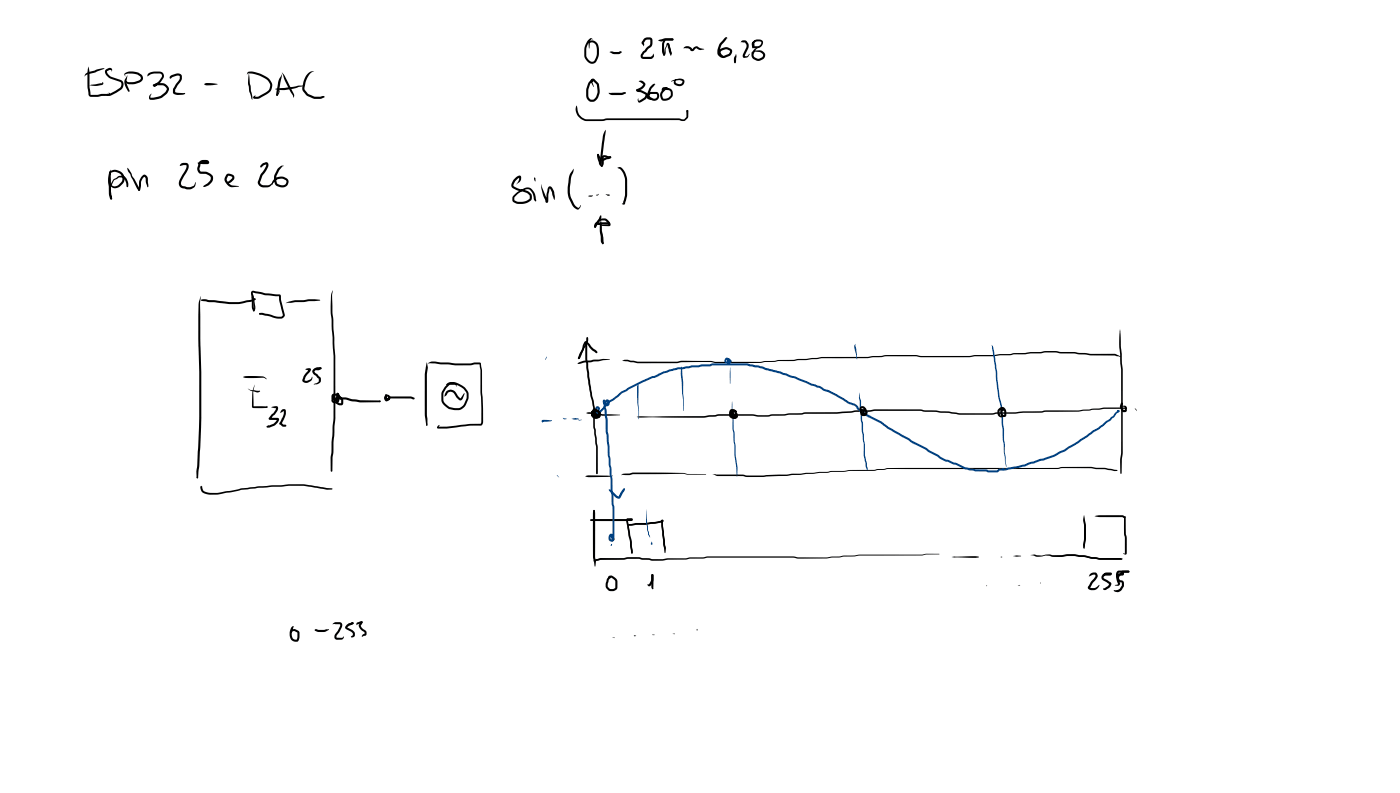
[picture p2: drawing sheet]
<svg xmlns="http://www.w3.org/2000/svg" width="337mm" height="190mm" viewBox="0 0 337 190" stroke-linecap="round" stroke-linejoin="round" font-family="sans-serif">
<g fill="#000">
<path d="M20.6 17.7l2.9-1.1 1.1-.2 .5 .1-3.2 1.1a1.96 1.96 0 0 0-1.6 .8zM21.2 16l.3 1.2v3.7l.3 1.8 4.4-.1-.1-.2a.29 .29 0 0 1 .4 .2 .29 .29 0 0 1-.2 .3l-2.9 .4h-1.6l-.3-.2-.2-.4a20.5 20.5 0 0 1-.2-5.8zM25.4 16.7l.6-.3a.56 .56 0 0 1 .7-.1 .56 .56 0 0 1 .2 .7v.2l-.1-.3-.4-.1-.6 .3 .2 .7 .7 .6 2.3 .8a1.38 1.38 0 0 1 .1 2.4l-2.5 1.4h-.8l-.2-.2 2.1-1 1.1-.7 .3-.4a.72 .72 0 0 0-.2-1l-1.9-.7a2.09 2.09 0 0 1-1.8-2zM30 17.6a3.5 3.5 0 0 1 3.7 .1 1.12 1.12 0 0 1 .7 1.2 1.12 1.12 0 0 1-.9 1l-1.3 .3h-1.2a.58 .58 0 0 1-.6-.2 .58 .58 0 0 1 0-.6l.6 .3h1.3l1-.3 .6-.5-.3-.6a3.1 3.1 0 0 0-2.6-.6l-.9 .2v.5l-.2-.5zM30.6 18.1a3.4 3.4 0 0 0 .2 2.9l.3 1h-.3l-.5-.8a2.33 2.33 0 0 1 .3-3.1zM35.6 17.7a4.2 4.2 0 0 1 3.1-.4 1.04 1.04 0 0 1 .6 1.5l-.7 1-1 .8a.39 .39 0 0 1-.6 .2 .39 .39 0 0 1 0-.6 2.77 2.77 0 0 1 3.4 .6l.2 .7-.3 .8-1.3 1.1-.9 .4-1.9 .2a.78 .78 0 0 1-.4-.8 .78 .78 0 0 1 .6-.6l-.2 .5v.4l2.3-.4 1.2-.9 .4-.8-.4-.6-.5-.3h-1.4l-.7 .2 .1-.2-.1-.1 1-.8 .8-1.1v-.4l-.2-.3-1.9-.1-.7 .2-.6 .5-.1-.3zM40.9 18.3l1.2-.5a1.11 1.11 0 0 1 1.5 .2 1.11 1.11 0 0 1-.1 1.5l-1.4 2v.6l.7 .2h1.6l.1 .1-.3 .3-1.7 .1-.9-.4 .1-1.1 1-1.6a1.41 1.41 0 0 0 .5-1.4l-.7-.1-1.5 .5 .2 .1-.2 .1-.2-.2zM59.5 17.4l.1-.1a6.3 6.3 0 0 1 5.6 2.4 2.26 2.26 0 0 1-1.2 3l-1.8 1h-1l-.3-.2v-.3l.4-.3 .1 .2-.3 .3 .1-.1 .9-.1 1.6-.9a1.85 1.85 0 0 0 1.3-1.8 1.85 1.85 0 0 0-1.4-1.7 8 8 0 0 0-3.8-1.2l-.5 .3zM59.8 17.7l.8 6.2-.7-1.8-.1-.9a6.7 6.7 0 0 1 0-3.5zM67.8 17.4l.7 .9 2.2 4.3-.1 .9-.2-.6a25.1 25.1 0 0 1-2.6-5.5zM67.8 17.9l-1 4.9-.2 .2-.2-.2 .5-3.1zM74 17.7l.7-.5h.8a3.1 3.1 0 0 0-2.1 2.8l-.2 1.4 .8 1.1 1.7 .7 1.7-.1a.36 .36 0 0 1 .4-.1 .36 .36 0 0 1 .2 .4l-.9 .3h-1.7l-1.6-.7-.9-1.1-.2-.7 .3-1.6 .4-1.2z"/>
<path d="M21.5 20.4l3.1-.4v-.2a.39 .39 0 0 1 .2 .5 .39 .39 0 0 1-.6 .2l-1.3 .2zM25.7 22.7l.3-.2-.2 .4zM25.6 22.8l.2-.2 .2 .2-.2 .2zM43.4 39.4a1.45 1.45 0 0 1 1.8 0 2.02 2.02 0 0 1-.5 2.2l-1.1 1.9-.1 .6 .2 .5 1.3 .4h.7l.9-.4 .4-.8v.3l-.2 .8-.7 .5-1.1 .1-.6-.2a1.34 1.34 0 0 1-1.3-.6 1.34 1.34 0 0 1 .1-1.5l.9-1.6a1.98 1.98 0 0 0 .7-1.9l-1.6 .2zM47.4 39.1l2.4-.2-.1 .1-1.2 .1-.4 .9a.91 .91 0 0 0 .2 1.2h.2a2.73 2.73 0 0 1 2.1 .6l.4 .3a1.48 1.48 0 0 1-.3 1.9l-.6 .6-.8 .3-.5-.1 1.5-1.2 .3-.4 .1-.5-.3-.5-.8-.4h-1.1a1.2 1.2 0 0 1-.9-1.9v-.4a1.16 1.16 0 0 1 1.2-1.1h.6a.55 .55 0 0 1 .8 .3 .55 .55 0 0 1-.4 .7h-1.6zM49 20.2h.1a1.56 1.56 0 0 1 1.5-.2l1.7 .2-1.2 .3a2.32 2.32 0 0 1-2-.2zM66.1 21.4l5.7-.8h1.2l-1.3 .3a11.8 11.8 0 0 1-5.3 .6zM67.1 21.7l.1 .4-.4 .9h-.4v-.4l.4-.2zM66.9 40.4l.8-.6 .6 .1-.5 .1-.7 1-.6 1.3-.1 .9a1.2 1.2 0 0 0 1.6 1.3l.7-.3 .2-.6-.2-.3-.8-.4-1.3 .2-.8 .7-.3 .6-.2-.3a1.95 1.95 0 0 1 1.6-1.6 2.22 2.22 0 0 1 2 .3l.1 .1a1.37 1.37 0 0 1 0 1.8 1.37 1.37 0 0 1-1.8 .2 1.69 1.69 0 0 1-1.3-2.2l.1-.8zM26.6 40.8l.1 5.7 .2 1.1-.2 .1-.7-3.9 .1-1.8a1.62 1.62 0 0 1 2.7-.9 1.97 1.97 0 0 1 .5 3.3l-.3 .3a1.4 1.4 0 0 1-2.4-.2l.6-1.4 1.2-.7 1-.2 .5 .2a2.53 2.53 0 0 1 .9 2.5h-.3l-.5-1.7-.6-.5-.8-.1-1.1 .7-.6 1.2a1.27 1.27 0 0 0 1.7-.2l.3-.3a1.68 1.68 0 0 0 0-2.2 1.68 1.68 0 0 0-2.2-.3l-.3 .9-.1 1.5 .7 3.9-.3 .2-.3-.3a18.5 18.5 0 0 1-.1-6.2zM30.6 40.3l.9 1.2 .3 .8 1.8 3.1v.4l-.4-.1-.3-.5-1.6-3.4-.5-.7zM34.2 42.2a.79 .79 0 0 1 1-.1 .79 .79 0 0 1 .4 .8l.1 1.7-.2 .4-.4-1.2-.1-1-.3-.4a2.69 2.69 0 0 0-.9 2.6l-.2 .7-.2 .2-.2-.3 .2-.7a3.2 3.2 0 0 1 .8-2.7z"/>
<path d="M54.5 41.9a1.15 1.15 0 0 1 1.2-.1 1.15 1.15 0 0 1 .6 1.2 1.51 1.51 0 0 1-1.9 .8l1.4-1v-.3l-.4-.2-.5-.1-.4 .8 .1 .4 .4 .6 .8 .5 1.6 .3-2 .1-.6-.3-.6-.8a1.46 1.46 0 0 1 .3-1.9zM62.9 39.4l.7-.3a.68 .68 0 0 1 .9 .1 .68 .68 0 0 1-.1 1l-.3 .6a6.4 6.4 0 0 0-1.6 3l.2 .4 .3 .2 1.2 .1 .6-.1 1-.6-1 1.1-1.5 .1a1.22 1.22 0 0 1-1.1-1.8l.4-1.2 .5-.6a2.23 2.23 0 0 0 .9-1.9l-1.2 .6 .1 .3-.4-.4zM48.1 71.2l.1 10.2a270.9 270.9 0 0 1-.3 30.9l-.3 2.4-.2 .2-.1-.2-.1-1.4 .2-1.7a360.1 360.1 0 0 0 .3-32.1v-2.9a12.8 12.8 0 0 1 .3-4.7zM48.5 72l.8-.1 1.9 .2a18.7 18.7 0 0 0 7.7 .1l2.5-.5a1.24 1.24 0 0 1-1.2 .8 17.2 17.2 0 0 1-5.2 .5l-5-.4-1.4-.3-.3-.2zM48.3 72.1l.2-.1 .1 .1-.1 .2zM60.5 70.2l.3 .5a5 5 0 0 1 .2 2.7l.2 1.2-.2 .2-.2-.3a3.8 3.8 0 0 1-.3-2.5zM60.5 70l.5-.1 2.7 .6 2.9 .2a.65 .65 0 0 1 .9 .3l.1 1.1 .9 3.5a1.01 1.01 0 0 1-.9 .9h-1.1l-1.8-.5-2.2-.4-.2-.2a2.08 2.08 0 0 1 1.9 0l.6 .1a5.1 5.1 0 0 0 2.8 .6l.4-.4-.9-3.5v-1.1l.1 .1-3.6-.3-2.8-.6-.1 .4 .6 2.6a1.25 1.25 0 0 1-.3 1.5l-.2-.2 .3-.7-.3-2.3a1.59 1.59 0 0 1-.4-1.5zM60.5 70.7l.2 .9 .7 .1v.3h-.5l-.4-.2zM62.3 75.2l.5 .2-.3 .2zM68.7 72.8l2.3-.7h1.9l1.5-.2 2.6 .2-4 .5zM79.9 69.8v5.3l.6 8.9a180.3 180.3 0 0 1 .1 16.7l-.7 9.2v3.2l-.2 .2-.2-.2v-3.2l.7-9.3a167.4 167.4 0 0 0-.1-16.6l-.6-9.4 .1-3.5zM269.2 79.1l.7 9.8v19.9l-.2 1.6-.1 3.3-.1 .2-.2-.2v-2.8l.2-2.1v-20.1l-.4-5.4z"/>
<path d="M58.4 90.6l1-.3 3.8 .1 .9 .6-.8-.3-3.9 .1zM59.6 93.4l.7 .3 2.1 .1 .1 .2-.3 .2-.5 .1-1.4-.4zM61.2 92.4l-.3 1.8 .1 3.5 2-.1h1.2l-.1 .2 .1-.3 .2 .3-.2 .2-1.2 .1-2-.1-.4-.2a10.6 10.6 0 0 1 .6-5.4zM65.2 97.8l.7-.2a.71 .71 0 0 1 .9 .3 .71 .71 0 0 1-.2 1l-1.6 1.8-.1-.3h1.8a.58 .58 0 0 1 .4 .5 .58 .58 0 0 1-.3 .6l-.8 .8-1.3 .4h-.5l-.1-.2 .2-.2 1.5-.5 .8-1.1 .1 .2h-1.4a.4 .4 0 0 1-.6 0 .4 .4 0 0 1 0-.6l1.1-1.1 .6-1.2 .1 .1zM67.8 98.4a.57 .57 0 0 1 .6-.1 .57 .57 0 0 1 .3 .5 5.4 5.4 0 0 1-1.1 3.1l-.2-.4 .7 .5 .7 .1v.2l-.2 .2h-.7l-.8-.6 .2-.5a4.6 4.6 0 0 0 .9-2.7l.2 .1-1.1 .4zM73.4 88.7l.3-.2a.57 .57 0 0 1 .6-.1 .57 .57 0 0 1 .4 .5l-.2 .4a3.6 3.6 0 0 0-1.3 2l.5 .2 .8-.3 .6-.7-.2 .9-.8 .5a.83 .83 0 0 1-1 .1 .83 .83 0 0 1-.4-.9 4.5 4.5 0 0 1 1.5-2.2v-.2l.2 .3zM75.3 88.7l1.7-.5 .3 .3-.3 .2a1.49 1.49 0 0 1-1.8 0zM75.3 88.8l.8-.5h1.1v.4l-1 .1-.6 .4 1.4 1.5 .1 .8a1.49 1.49 0 0 1-1.7 .8l1.2-.7v-.6l-.7-.8a.95 .95 0 0 1-.6-1.4zM80.1 94.7h.1a.2 .2 0 0 1 .3 0 .2 .2 0 0 1 0 .3l-.2 .7a.36 .36 0 0 0-.1 .4 .36 .36 0 0 0 .3 .3h.4l.1-.2 .1-1.3-.2-.3 .3-.2 .4 .4v1a.97 .97 0 0 1-1.2 1.1 .97 .97 0 0 1-.5-1.6zM79.9 94.7a1.45 1.45 0 0 1 1.7 .3 1.69 1.69 0 0 1 .8 2.2 1.19 1.19 0 0 1-1.8-.9v-.6a.42 .42 0 0 1 .2-.5 .42 .42 0 0 1 .5 .1l-.2 .3 .1 1 .8 .3v-.8l-.7-.8-.7-.2h-.4v.5l.3 .1 .8-.2a6.3 6.3 0 0 1 3.2 .4l2.1 .3h4.7l.2 .2-.2 .2-4.7 .1-1.9-.3a6.3 6.3 0 0 0-3.2-.4l-1.1 .2a.8 .8 0 0 1-.7-1.2zM81 94.4h.3l.5 .9h.2l-.1 .2h-.2l-.5-.3-.3-.5zM91 96.4l.3-.2 .2 .2-.2 .2z"/>
<path d="M92.6 94.9l.2-.2 .2 .2 .1 .8h.3v-.2l-.5-.2-.1 .3 .2 .4 .2-.4 .1-.5h.4v.6l-.3 .5a.73 .73 0 0 1-1.1-.2 .73 .73 0 0 1 .3-1.1 .76 .76 0 0 1 1.1 .2 .76 .76 0 0 1-.2 1.1h-.5l-.3-.3zM92.8 94.7l.2 .8-.4-.6zM93.3 95.1h.4v.2l-.1-.1 5.2 .1 .9 .4-.3 .3-.7-.3h-5a.37 .37 0 0 1-.4-.2 .37 .37 0 0 1 0-.4zM102.6 87.1l.2 1.3a74 74 0 0 0 0 12.2l-.1 1.6-.1 .1a17.8 17.8 0 0 1-.5-6.6v-5.9zM102.8 87.3l.9-.4 .5-.1 5.2 .5h3.6l1.2-.2 1.4 .1 .3 1.8 .2 12.4-.2 .6-.4 .2a24.6 24.6 0 0 0-6 .5l-2.1 .3h-2.1a.51 .51 0 0 1-.1-.6 .51 .51 0 0 1 .4-.3l-.2 .6-.1-.2h2.1l5.6-.7h2.6l.1-3.6-.4-10.7h-1.2l-1 .3h-3.7zM107.3 94a1.58 1.58 0 0 1 2.6 .8l.8 .9 1-1.2-.5 1.4a.58 .58 0 0 1-1.1 0l-.6-.9a1.31 1.31 0 0 0-1.2-.9l-.6 .2-.4 .7-.5 .3zM107.4 92.2l.5-.3a4.6 4.6 0 0 1 4.7 2.4v1.4l-.4 1a2.53 2.53 0 0 1-2 1.8l-1.9-.2a3.4 3.4 0 0 1-2.1-1.7l-.1-2.2 .7-1.3 1.1-1.1h1.4l.3 .2 .2 .7-.4-.5h-1.2l-1 .9-.6 1.2v1.7l.3 .6 1.2 1 2.2 .2a2.12 2.12 0 0 0 1.3-1.1l.5-1.2v-1.3a4 4 0 0 0-2.9-2.2h-1.2l-.8 .3zM138.8 87.3l1.7-.7 4.5-.4 1.6 .2-6.3 .7a1.39 1.39 0 0 1-1.5 .2zM140.6 82.1h.5l1.6 1.7a1.28 1.28 0 0 1 .9 1h-.4l-.9-.7-1.5-1.7-1.1 3.1-.4 .7h-.3l-.1-.2 1.1-2.1 .1-1zM140.9 99.2l1-.2 2.9 .5 4.3 .2-4.3 .2-2.1-.3zM141 81.1l.2-.2 .1 .2-.1 .1zM140.9 82l.3-.1-.3 1.1-1.4 2.7a.35 .35 0 0 1-.1 .4 .35 .35 0 0 1-.5-.1l.4-1.1z"/>
<path d="M141 81.1l.2-.2 .2 .3-.2 1.5v3.7l1.3 9a13.5 13.5 0 0 1 .5 5.3v1.9l.7 4.8v6.3l-.2 .2-.2-.2v-6.2l-.7-4.9v-1.9a15.1 15.1 0 0 0-.7-5.6l-1.2-8.7v-3.7zM149.6 86.6l1.2-.2 2.5 .5h9.4l1.2-.2h7l1.1 .2h10.8l4.3-.4 6.7-.3 3.8-.4 11-.1 4.5-.4h7.1l1.4 .2h11.4l1.3-.2h4.6l1.5-.2 2.5-.1 .9-.2 6.3-.2a11 11 0 0 1 4.6-.1l3.6 .1 3.9 .4h5.8l1.4 .7-1.4-.3h-5.8l-3.9-.5-6.9-.2-1.3 .2-6.3 .2-.8 .2h-2.6l-1.5 .3h-4.6l-1.3 .2h-11.4l-1.4-.2h-7.1l-4.5 .4-11.1 .1-3.7 .4h-1.9l-1.1 .2h-3.7l-4.3 .5h-10.8l-1.1-.2h-2h-5.1l-1.1 .2-9.4 .1zM270.7 98l.2 .1-.3 .1zM47.4 114.4l.2 .3-.2 .2-.1-.2zM48.3 116.8l.2-.1 .1 .3-.2-.1 .2 .1a1.09 1.09 0 0 0 1 1.2 10.5 10.5 0 0 0 5.1-.2l3.4-.7 4-.5 7.3-.5h3.8l6.6 1 .2 .2-.2 .1h-1.1l-5.7-.9h-3.6l-7.3 .5-4 .5-3.4 .6a8.2 8.2 0 0 1-6 0 1.54 1.54 0 0 1-.4-1.5zM64.2 102.3h.5l-.4 .4-.2-.1zM102.5 101.6l.2 .6-.1 .1-.1-.1zM140.7 114.4a26 26 0 0 1 6.3-.1h.3l-.4 .2a22.5 22.5 0 0 1-6.2-.1zM149.5 114l1.5-.2a12.5 12.5 0 0 1 4.3-.3l9 .1 .9 .3h4.5h-14.4a12.8 12.8 0 0 0-4.3 .2h-1.4l-.3 .1zM153.1 100.1l.9-.1h15.2l3.7-.5 8.6 .1a9.5 9.5 0 0 0 3.9-.1h.3a10.2 10.2 0 0 0 3.9-.2h3.1l1-.3h7.4l9.2-.7h10.9l1.1 .3 5.8 .2 2.6 .5h7.6l1.4-.2 10.7-.3 1.1-.2h7.7l6.2-.7h5.4l.1 .2-.1 .1h-5.4l-6.2 .7h-7.7l-1.1 .2-10.7 .3-1.4 .2h-7.6l-2.6-.4-5.8-.3-1.1-.2h-10.9l-9.2 .7h-7.4l-1 .2-3.2 .1a10.4 10.4 0 0 1-3.9 .2h-.3a13.3 13.3 0 0 1-4.7 0h-7.7l-.8 .2a147.7 147.7 0 0 1-16.6 .2h-1.9zM171.3 113.9l12.1 .3 5.7-.2 1.3-.2 8.4-.4 1-.3h3l1.4-.2h5.9l3.4-.5h40.7l1.2-.2h6.9l1.2 .2h2.2l3 .6-.8 .2-2.3-.5h-2.1l-1.2-.2-6.9-.1-1.2 .3h-40.7l-3.4 .4h-5.9l-1.4 .3h-3l-1 .2-8.3 .5-1.4 .2-5.7 .3-10.9-.2zM141.9 124.8l9.9-.1v.2h-.9l1 5.1 .2 2.4v.4l-.2 .2-.1-.3-.1 .1-.3-2.7-.8-4.5a.75 .75 0 0 1 0-1 .75 .75 0 0 1 1-.1 .37 .37 0 0 1 .5 .2 .37 .37 0 0 1-.4 .5h-9.5l-.2-.2 .1 .2-.3-.2z"/>
<path d="M142.6 134.7l.6-.4 1.1-.2h5.7a14 14 0 0 1 5 0h1a13.1 13.1 0 0 0 4.9 0h3.9a11.4 11.4 0 0 1 4.3-.2l1.1-.2h20.5l1.1 .2h6.9l7.9-.7 19.2-.1-3.2 .1-.9 .2-15 .1-8 .7h-6.9l-1.1-.2h-20.5a11.5 11.5 0 0 1-4.3 .2l-1.1 .2-4.4 .1a12.6 12.6 0 0 1-5 0h-.7a12.4 12.4 0 0 0-4.7 0h-5.6l-1.4 .4zM142.7 122.6l.2-.1 .1 .2-.2 .6zM142.7 122.6h.3l.1 .7v10.5l.2 1.1-.3 1.2-.4-2.3-.1-10.5zM146.3 138.4l.2-.1a1.65 1.65 0 0 1 1.8 1l.1 1.8a1.08 1.08 0 0 1-1 .9 1.53 1.53 0 0 1-1.6-.6 1.53 1.53 0 0 1 0-1.7l.1-.5a.6 .6 0 0 1 .3-.6 .6 .6 0 0 1 .7 .1l-.6 .6-.2 1.6 .5 .6h.8l.5-.3v-1.6l-1-.9-.4-.1-.3 .3zM147.3 129.2a.37 .37 0 0 1 .4 .2 .37 .37 0 0 1-.1 .5l-.2 .1a.28 .28 0 0 1-.5 0 .28 .28 0 0 1 .2-.4zM151 126l1.7-.3 2.5-.1 2.2-.2 1.9-.5-.2 .2h.3v1.4l.7 5.2-.2 1.2-.5-2-.5-5.6a.34 .34 0 0 1 .1-.4 .34 .34 0 0 1 .3-.1l.2 .3v.2l-1.9 .5-2.4 .3h-2.4l-1 .2-.7-.1-.1 .2zM151.7 132.6l.4 .2-.1 .2-.2-.1zM156.6 138l.2-.1 .3 .3v3.2l-.2 .2-.3-.5zM228.8 133.8l5.7-.2 .8 .2-.8 .2zM240.5 133.8h.5l-.2 .1zM243.5 133.6l1-.2 1 .2-1 .1zM247.7 133.3l.9-.1 1.8 .3 2.1-.3a13.6 13.6 0 0 0 4.5-.1l3.8 .3 1.5 .4 2 .2h5.3v.2l.1-.2 .1 .3-.2 .2h-5.3l-2.1-.3-1.5-.4-4.2-.2a10 10 0 0 1-4.9-.1l-2.3 .3z"/>
<path d="M260.6 123.7l.1 .4a20.7 20.7 0 0 1 .1 7.5l-.1 .2-.3-.1v-.8a26.6 26.6 0 0 0 0-6.4zM262 138a1.01 1.01 0 0 1 1.1-.6 1.01 1.01 0 0 1 .8 .9l-.3 .7-1.6 2.2h1.2l1-.7a1.36 1.36 0 0 1-1.2 1.3h-.6a.7 .7 0 0 1-.9-.5 .7 .7 0 0 1 .4-.8l1.5-2.1-.1-.4h-.5l-1 .5zM263.1 124l1-.2h5.4l.8 .2a.28 .28 0 0 1 .3 .2 .28 .28 0 0 1-.2 .4 .28 .28 0 0 1-.4-.2l-.2-.2h-5.7zM265 138l.6-.2 1.2-.1 .1 .3-1 .1-.6 .7 1.7 1.1a.96 .96 0 0 1-.5 1.4l-.5 .3a.42 .42 0 0 1-.5 .2 .42 .42 0 0 1-.2-.5l.1 .1 .9-.6 .4-.5-1.3-.7a.85 .85 0 0 1-.4-1.4l.6-.5 .4-.2a1.1 1.1 0 0 1 1.3 .2l-.1 .4-.4 .2h-.9zM268.5 137.3l1.1-.2a.61 .61 0 0 1 .6 .5 .61 .61 0 0 1-.5 .7l-1.4-.3 .8-.2h.7l-.1 .1v-.4l.1 .1h-.8l-.2 .3 .4 2.6-.4 .2-.8-.1 .8-.3-.5-1.8v-.7zM269.6 137.3l.3-.2h1.4l.2 .2-.2 .3h-1.8zM270.3 124.1l.2-.1 .1 .2v4.1l.3 1v3.6l-.3 .3-.6-.2h.5l-.1-3.9-.2-.8zM269.4 137.5l.6-.4a1.41 1.41 0 0 1 1.5 .2 1.4 1.4 0 0 1-1.4 .3l-1.1 1v.5l.4 .3a.66 .66 0 0 1 .8 .7l-.1 .8a1.99 1.99 0 0 1-1.4 1.4l-.4-.1a.29 .29 0 0 1-.4-.1 .29 .29 0 0 1 0-.3l1.2-.3 .6-.8v-.7l-.7-.2-.5-.7 .1-.8zM70.2 150.6l.4-.2-.1 .4a1.93 1.93 0 0 0 .3 2.8l.6 .1 .1-1.7-.8-.4-.6 .3a.63 .63 0 0 1 .2-.7 .63 .63 0 0 1 .8 0l.8 .5 .1 .8a1.39 1.39 0 0 1-.7 1.7 1.65 1.65 0 0 1-1.7-2.3zM75.7 151.3l.3-.2-.1 .2v-.2l.7 .2 2.5-.1-.8 .5-.5 .1h-1.4l-.6-.2zM79.9 149.9a2.21 2.21 0 0 1 2.1-.4 .89 .89 0 0 1 .1 1.3l-1.1 1.8-.1 .5 1.3 .1 .4-.3v.3l-.5 .5-1.3-.1-.4-.3v-.6l.8-1.2 .6-1.4zM83.2 150.2l1.4-.7 .4 .2-.6 .5z"/>
<path d="M83.3 150.2l.5-.3 1.1-.4v.4l-1.5 .8 1.7 1.1 .2 .8a.74 .74 0 0 1-.8 .5l-.2-.1 .5-.4v-.5l-1.5-.9a.49 .49 0 0 1-.3-.4 .49 .49 0 0 1 .1-.4zM85.8 149.6l.9-.4a.27 .27 0 0 1 .4 .2 .27 .27 0 0 1-.2 .3l-1.1 .5zM86.7 149.4l.2-.2a.64 .64 0 0 1-.2 1.1l.3 .5 1 .8 .1 .7a.54 .54 0 0 1-.6 .5l-.4 .2-.2-.1 .3-.5 .5-.1-.1-.4-1.1-.9a1.04 1.04 0 0 1 .2-1.6zM156.6 138h.4a2.77 2.77 0 0 1-.7 2.8l-.3 .1-.3-.3v-.3l.3 .1 .1-.2a3.1 3.1 0 0 0 .5-2.2z"/>
<circle cx="81.2" cy="94.6" r=".26"/>
<circle cx="139.1" cy="86" r=".22"/>
<circle cx="84.7" cy="149.7" r=".25"/>
</g>
<g fill="#000">
<path d="M250.1 139.9v.1z" fill-rule="evenodd"/>
<path d="M237.2 140.5v.3z" fill-rule="evenodd"/>
<path d="M244.7 140.6h.2z" fill-rule="evenodd"/>
<path d="M244.8 140.5l.4 .1z" fill-rule="evenodd"/>
<path d="M250.1 140v.2z" fill-rule="evenodd"/>
</g>
<g fill="#004080">
<path d="M205.6 82.6l.4 3.7-.7-2.9z"/>
<path d="M206.6 94.3l.1 .7a8.8 8.8 0 0 1 .3 3.5l.2 .7 .3 4.4 .4 2.8a12.1 12.1 0 0 0 .3 4.2l.4 2-.1 .4-.4-.9-.2-1.2a10.2 10.2 0 0 1-.3-4.2l-.4-3.1-.3-4.4-.2-.9v-1.9l-.2-.9z"/>
<path d="M175.5 88.2v4z"/>
<path d="M176 96.4l.9 13.2a13.6 13.6 0 0 1 .3 4.8h-.1l-.1-2.2-.5-2.9v-2.2l-.4-4.1v-2.3a11.7 11.7 0 0 1-.1-4.3z"/>
<path d="M238.4 82.9l.3 .5 .3 1.1 .7 4.8 .6 5.8 .6 2.6 1 14.4-.6-3.5-.8-11-.6-2.4-.5-5.9z"/>
<path d="M143.3 97.7l.5-.1 .4 .5-.1 .5-.5 .6a.52 .52 0 0 1-.8 .1 .52 .52 0 0 1 .1-.8l.4 .5h-.4l.2-.2 .1 .2 .5-.9-.4 .8 .3 .1v.2l.1-.1-.1 .3-.3-.3a.35 .35 0 0 1 .4-.3 .35 .35 0 0 1 .3 .4 .35 .35 0 0 1-.4 .3l-.5-.1-.3-.4z"/>
<path d="M145.8 96.9l3.5-2.8 1.8-1 5.5-2.7 .7-.1 2-1 1.7-.6 1.9-.4 1.3-.1 2-.4 4.5-.3 .5-.2h8.5l2.7 .5 1.8 .6 3.4 .8 3.6 1.2 3.9 1.8 2 .6 1 .6 1.2 .4 4.8 2.8 1.6 .5 1.2 1.4 1.5 1 3.6 1.8 1.6 1.3 4.9 2.7 .8 .6 3.4 1.7 .7 .6 3.9 2.2 2.7 .8 2.1 1.1 1.1 .2 1.4 .3h2.5l.5 .2h2.1l.7-.5h.9l.2 .3-.2 .2-.1-.2 .1 .2h-.9l-.7 .5-5.3-.3-2.5-.5-2.1-1-2.6-.9-13.8-7.8-1.7-1.3-3.5-1.8-1.6-1.1-1.2-1.3-1.5-.5-4.8-2.8-1.2-.4-.9-.6-2-.6-4-1.7-1-.2-2.6-1-3.4-.8-1.8-.6-2.6-.5h-8.3l-.6 .2-4.3 .2-2.2 .5h-1.2l-1.9 .5-1.6 .5-2 1-.7 .2-5.5 2.6-1.8 1-1.9 1.6a5.5 5.5 0 0 0-2.3 2.1l-1.7 1.8a.2 .2 0 0 1-.2 .3 .2 .2 0 0 1-.1-.3l.3-.7z"/>
<path d="M240.7 112.8l.4-.2 5.2-1 3.6-1.3 .9-.2 2.6-.9 2.4-1.2 5.3-3.4 1.6-1.2 1.2-.6 1.9-1.6 .9-.5 1.6-1.8 .4-.1-.1 .1v-.3a.31 .31 0 0 1 .4 .3 .31 .31 0 0 1-.4 .3l-1.6 1.8-.9 .5-1.9 1.7-1.3 .6-1.5 1.2-5.4 3.4-2.4 1.3-2.6 .9-.9 .1-3.6 1.3-3.9 .8a2.19 2.19 0 0 1-1.9 0z"/>
<path d="M268.7 98.7l.2-.2 .2 .3-.2 .2-.3-.2z"/>
<path d="M145 96.1l.2-.1 .3 .1 .1 .3h-.3l.1-.1 .3 .8 .3-.1 .1-.5-.1-.1-.4 .6v.9l.5 2.9v2.8l1.1 11.6 .3 5.8 .2 .9v7.2a.35 .35 0 0 1-.4 .3 .35 .35 0 0 1-.3-.4l-.1-.3-.1 .8 .4 .2-.5-1a.71 .71 0 0 1 .8 .6 .61 .61 0 0 1-.3 .8 .61 .61 0 0 1-.8-.3l-.1-.8a.67 .67 0 0 1 .8-.8l.3 .4 .1 .4h-.3v-7.1l-.2-.9v-2l-.2-1.1v-2.7l-.7-5.8v-2l-.5-3.8v-2.8l-.4-2.5a2.03 2.03 0 0 1 .4-2.1 .55 .55 0 0 1 .6-.2 .55 .55 0 0 1 .4 .6l-.1 .7-.5 .3a1.04 1.04 0 0 1-1-1.5z"/>
<path d="M146.3 117.7l.2-.2 .4 .2 1.8 1.6 .7-1.3 .6-.8a.88 .88 0 0 1-.3 1.2l-.5 1a.74 .74 0 0 1-1.3 0z"/>
<path d="M146.9 130.8l.1-.2 .1 .2-.2 .3-.2-.1z"/>
<path d="M153.5 92.2l.1 8.5-.4-4-.1-3.8z"/>
<path d="M155.4 122.4l.4 5 .4 1.7-.4-.6-.3-1.7a11 11 0 0 1-.1-4.4z"/>
<path d="M156.6 130.1l.1 .6v-.4l.1 .3a.21 .21 0 0 1-.2 .3 .21 .21 0 0 1-.1-.4z"/>
<path d="M163.8 88l.4 3.9 .1 6.8-.6-8.9z"/>
<path d="M174.4 86h.6l.8 .6a.55 .55 0 0 1-.6 .7 .55 .55 0 0 1-.4-.9 .35 .35 0 0 1 .5-.3 .35 .35 0 0 1 .2 .5v.2a.4 .4 0 0 1-.1 .6 .4 .4 0 0 1-.6-.3v-.2a.37 .37 0 0 1 .3-.4 .37 .37 0 0 1 .4 .2v.4l-.5-.4 .4 .2-.4 .2 .1-.6 .4 .3-.8-.4-.1 .4 .7 .5-.2 .1-.6-.1a.69 .69 0 0 1-.1-1.3z"/>
<path d="M208.2 98.8l.4 .5z"/>
<path d="M130.4 101.2l.5 .1-.5 .2-.1-.2z"/>
<path d="M130.3 101l.3-.1 2.1 .1-.3 .2-1.8 .1v-.1l-.2 .3-.2-.3z"/>
<path d="M135.3 100.4l.9 .2-.6 .1z"/>
<path d="M137.4 100.6h.3a1.35 1.35 0 0 1 1.5 .1l-1 .1z"/>
<circle cx="268.9" cy="98.8" r=".27"/>
</g>
<g fill="#004080">
<path d="M143.2 99.6l.1 .3z" fill-rule="evenodd"/>
<path d="M139 101.1l.3-.1z" fill-rule="evenodd"/>
<path d="M139.3 100.9h.5z" fill-rule="evenodd"/>
<path d="M134.1 114.4l.3 .2z" fill-rule="evenodd"/>
<path d="M133.9 114.1l.3 .4z" fill-rule="evenodd"/>
<path d="M131.3 85.7v.3z" fill-rule="evenodd"/>
<path d="M131.3 85.8l-.2 .6z" fill-rule="evenodd"/>
</g>
<g fill="#000">
<path d="M141.5 9.5l.5-.3 .6 .3h-.5a3.9 3.9 0 0 0-1.2 2.9l.1 1.3a1.36 1.36 0 0 0 1.7 1h.1a3.7 3.7 0 0 0 .7-2.2l-.1-1.3a1.03 1.03 0 0 0-1.6-.9l-.2 1.4-.1-1.3a1.16 1.16 0 0 1 1.1-.7 1.16 1.16 0 0 1 1.1 .8 4.4 4.4 0 0 1-.6 4.5 1.63 1.63 0 0 1-2.4-.9l-.1-.3a5 5 0 0 1 .5-3.8zM142.1 19.1l.6-.2 1.1 1 .3 1.5a2.36 2.36 0 0 1-2 3.1 1.52 1.52 0 0 1-1.2-1.7v-1.4l.4-1.1a1.18 1.18 0 0 1 1.6-1l.2 .5-.4-.3-.7 .5-.6 1.5 .1 1.7 .5 .7a1.11 1.11 0 0 0 1.4-1l.3-.9-.2-1.6-1-1h-.1l.2 1.5-.6-1.3zM146.5 12.5l.5-.1 1.7 .1 .5-.2 .3 .2-.7 .5a2.65 2.65 0 0 1-2.3-.5zM153.6 19.5a1.14 1.14 0 0 1 1.6 .8 2.54 2.54 0 0 1-2 1.6l.2-.3h.6l1.3 .6a.97 .97 0 0 1-.1 1.7l-1.3 .7a.53 .53 0 0 1-.5-.3 .53 .53 0 0 1 .1-.6v.3l.2 .3 1.2-.9 .2-.3v-.4l-1-.5a1.02 1.02 0 0 1-1.2-.5l.3-.3a2.16 2.16 0 0 0 1.4-1.1zM154.8 9.3a1.82 1.82 0 0 1 1.7-.2l.3 .5-.1 1.3-1.8 1.8-.4 .8 .2 .2 1.8-.1 .4-.2 .2-.5 .1 .7-.6 .6h-1.9a.74 .74 0 0 1-.7-.5 .74 .74 0 0 1 .2-.8l1.3-1.5 .7-.5 .1-.4v-.9l-.9-.1-.7 .8 .2 .4-.2 .4-.5-.8zM158.2 9.7l.4-.2a5.6 5.6 0 0 1 3.2-.2l.1 .2a2.25 2.25 0 0 1-1.8 .2l-1.1 .3zM160.4 10.4a.69 .69 0 0 1 .7 .9l.4 1.5-.2 .6-.5-1-.4-1.7h.2l-.6 1-.1 1.4-.1 .2h-.3l.3-1.6zM159.7 9.4l.3-.1 1.7-.1 .2 .3-.2 .2-1.7 .1-.4 .8 .1 1.7 .2 .8-.3 .3-.2-.4a4.4 4.4 0 0 1 .2-3.4zM161.3 19.5a3.5 3.5 0 0 1 2.8-.5 .97 .97 0 0 1 .3 1.2 .97 .97 0 0 1-1.1 .5 1.06 1.06 0 0 1-1.3-1l.1-.5 .8-.2-.6 .4 .2 .6a.87 .87 0 0 0 .9 .3 .87 .87 0 0 0 .7-.7l-.7-.4zM164.5 11.3a1.28 1.28 0 0 1 1.9 .6l-.1-.1 .5-.4 .7-.3 .9 .5 .9 .2-.9 .2-.9-.4-.4 .2a.61 .61 0 0 1-.5 .5 .61 .61 0 0 1-.7-.4l-.5-.3h-1.1zM174.1 9.2l.5-.3 .2 .3h-.2l-.6 1a3.4 3.4 0 0 0-1 2.5v.2a.98 .98 0 0 0 1.2 .4l1.2-.6a.31 .31 0 0 0 .1-.3 .31 .31 0 0 0-.1-.3l-.9-.3-1.1 .4-.2 .4 .5 .7a.86 .86 0 0 1-.9-.6 .86 .86 0 0 1 .6-1 1.98 1.98 0 0 1 2.4 .1 1.12 1.12 0 0 1-.5 1.7l-.3 .1a1.58 1.58 0 0 1-2 0 1.58 1.58 0 0 1-.4-2 2.87 2.87 0 0 1 1-1.8zM176.9 13l.1 .4-.1 1.6-.2 .2-.2-.2-.1-.9z"/>
<path d="M178.3 9.8l.9-.1 .6 .7a1.75 1.75 0 0 1-.3 1.9l-.5 1.2-.1-.1 .7 .1 .5-.6 .1 .1-.5 .7-.9 .2-.2-.7 .8-1.8 .1-.5-.4-.7h-1zM181 10l.8-.5h.8a.91 .91 0 0 1 .9 .7 .91 .91 0 0 1-.6 1 1.73 1.73 0 0 1-2 .1l.1-1.3 .8-.3-.5 .4 .1 1h.5a.97 .97 0 0 0 1.1-.9l-.4-.3-.7 .1-.4 .2-.4 .4-.1 1.1-.3-1.1zM181.3 11.9l.6-.4 .7-.2-1 .7-.4 1.1 .2 .6 .8 .4 1.1-.4 .1-.5-.2-.4-.6-.3-1-.1-1 .3 .8-.5 1.2-.1a1.23 1.23 0 0 1 1.4 1.1 1.23 1.23 0 0 1-1.2 1.3l-.7 .1-.8-.3a1.19 1.19 0 0 1-.5-1.7zM138.6 25.4l.2 .5a2.74 2.74 0 0 0 1.8 2.7l4.2 .1 1.2-.3h17.2l1.2 .3 .6-.6v-1.4l.2-.3 .3 .3-.1 1.4-.6 .8a1.62 1.62 0 0 1-1.6 0l-17.2-.1-1.2 .3h-3.1a2.87 2.87 0 0 1-3.1-3.7zM143.7 37h.2l-.1 .4-.2-.1zM143.6 37.1l.3-.1 .5 2.2 .4 .5v.3a.96 .96 0 0 1-.8-1l-.4-1.1zM143.6 37h.2a3.3 3.3 0 0 1 .8 2.4l-.4-.1v-.8zM144.8 37.4l.7-.1 1.3 .2 .1 .3-.2 .2-1.6-.2v1.5a.61 .61 0 0 1-.6 .7zM145.6 31.2l-.9 8-.3 .3-.2-.3v-.7l.5-3.9 .3-2.4zM146.3 22.3l3.3-.1a.46 .46 0 0 1 .5-.1 .46 .46 0 0 1 .3 .4l-.4 .1a3.5 3.5 0 0 1-2.3 .2h-.9zM144.4 38.4l1.3-.6 1.2-.2a.79 .79 0 0 1-1.1 .7l-1.1 .4zM156.4 20.8l.7-.6h.4l-.9 1.1-.3 .7a1.17 1.17 0 0 0 0 1.3l.7 .4h.5l.4-.3 .1-.5-.2-.3h-1.5l-.4 .4v.5l1 .5-1-.1a.97 .97 0 0 1-.4-1.2 .97 .97 0 0 1 1-.6h1.2a1.13 1.13 0 0 1 .6 1.6 1.13 1.13 0 0 1-1.7 .3l-.3-.1a1.4 1.4 0 0 1-.4-2.1z"/>
<path d="M159.3 21.1l.3-.2 .8 .2a1.22 1.22 0 0 1 1.3 1.2v.8a2.1 2.1 0 0 1-2.4 1.1 1.62 1.62 0 0 1-.1-2.5l.5-.5a.46 .46 0 0 1 .6-.3 .46 .46 0 0 1 .3 .5v.3l-.2-.4-.8 .7a.88 .88 0 0 0-.5 1.1 .88 .88 0 0 0 1 .6l.6-.2 .5-.5v-.9l-.3-.4-1.2-.3-.6 .4zM165.1 26.5h.3v.3h-.3zM165.1 26.5h.2l.1 .1-.3 .4zM123.8 42.8a.97 .97 0 0 1 1.4-.4 1.41 1.41 0 0 1-.8 1.7l-.3 .2 .6-.9 .1-.8 .1 .1-1 .8-.5 1.1 .4 .3 1.3 .5a4 4 0 0 1 2.6 1.2 1.47 1.47 0 0 1-1.2 2.2 3.3 3.3 0 0 1-3.2-.4l-.1-.8 .1-.5a6.8 6.8 0 0 1 3.1-2l.2-.1a1.87 1.87 0 0 1 2 1.7l.3 1.6-.1 .1-.4-.4a3.3 3.3 0 0 0-1.1-2.4l-.6-.2-.5 .2a5.8 5.8 0 0 0-2.5 1.8v.7a3.6 3.6 0 0 0 2.9 .1l.7-.5v-.8l-.8-.6-1.6-.4a2.48 2.48 0 0 1-2-1.1l.1-.7zM128.5 42.7h.1l-.1 .2zM128.5 42.7l.2 .1v.8l-.3-.5zM130.2 44.3l.1 .8 1.3 2.9v.3l-.3 .1 .3-3a.59 .59 0 0 1 .5-.6 .59 .59 0 0 1 .7 .4l.4 .9 .2 1.8-.3-.1-.9-2.6-.4 1.5v1.4a.41 .41 0 0 1-.4 .6 .41 .41 0 0 1-.3-.6v-.1a7.4 7.4 0 0 1-.9-3.7zM137.9 40.6l-.1 .7-.6 1.7-.2 2.1v1.5l.3 .9 .9 1.8 .8 .7 .3-.2 .2-.5v.4a.66 .66 0 0 1-1 .5l-1-1-.8-1.7-.2-1.2 .3-3.8 .3-.8zM141.4 47.1l1.1-.1-.4 .2zM143.1 53.5l.5-.3a1.79 1.79 0 0 1 2.2-.6l.5 .5a.71 .71 0 0 1 .2 1.2h-1.7l-1.3-.3a.25 .25 0 0 1-.3-.2 .25 .25 0 0 1 .2-.3l1.3 .4h1.7l-.1 .1-.7-.9-.5-.1a1.65 1.65 0 0 0-1.5 .8l-.5 .9-.2-.1-.1-.4zM142.9 54.3h.3v.3l-.2 .1zM143.2 53.6l.4-.1v.3h-.3z"/>
<path d="M143.3 46.8l.5-.2a.3 .3 0 0 1-.1 .3 .3 .3 0 0 1-.3 .1zM143.3 53.5l3.1-.1 .3 .2-.3 .3h-3l-.2-.2zM144.3 51.9l.2-.1-.1 .2zM144.4 52.9l.2 1 .3 4 .2 .4a.26 .26 0 0 1 0 .3 .26 .26 0 0 1-.3 0l-.3-.4-.1-.7a11.5 11.5 0 0 1 0-4.6zM144.3 51.8l.3 .2-.2 .8-1.1 1.8h-.4l-.1-.1 .5-1.1zM144.6 55.6l.4 1.5 .1 1.4-.2 .2-.2-.2zM145.6 46.6l1 .3-.4 .1zM148.4 40.3a.99 .99 0 0 1 1.5 .6l.5 .8a13 13 0 0 1 .3 5.5l-.2 .8a1.3 1.3 0 0 1-.6 1.2l-.4-.2 .4-.2h-.1v-.3l.4-1.6 .1-2.8a4.4 4.4 0 0 0-1.2-3.4zM142.4 98.6a1.03 1.03 0 0 1 1.2-.2 1.03 1.03 0 0 1 .6 1 .8 .8 0 0 1-.2 .9 .8 .8 0 0 1-1 .1 .86 .86 0 0 1-.8-.6 .86 .86 0 0 1 .4-1l.7 .2-.7 .2v.4l.4 .3h.7v-.7l-.4-.4-.5 .1-.2 .5 .2 .6a.78 .78 0 0 0 1.2-.3l-.1-.5-.3-.2h-.6l-.2 .6 .6 .1-.1 .1v-.4a.38 .38 0 0 1 .5 .3 .38 .38 0 0 1-.4 .5l-.6-.1-.4-.3-.1-.6 .4-.6 .9-.1 .5 .2 .3 .3v.5a1.19 1.19 0 0 1-1.6 1 1.19 1.19 0 0 1-.4-1.9zM142.6 98.2a.67 .67 0 0 1 .9 .3h-.6l-.3 .6v.5l.3 .1-.4-.6 .7 .7a.74 .74 0 0 1-.8-.2 .74 .74 0 0 1-.1-.8 .74 .74 0 0 1 1 .4l.1 .2a.67 .67 0 0 1-.6 .8 .67 .67 0 0 1-.7-.6v-.7zM176.1 98.9l.4-.1v.5l.5 .6-.1 .1v-.8l.2-.1 .3 .9a.43 .43 0 0 1-.3 .4 .43 .43 0 0 1-.5-.2l-.3-.3a.66 .66 0 0 1-.2-1zM175.6 98.4l.3-.1a1.06 1.06 0 0 1 1.3 1 1.06 1.06 0 0 1-1.4 1l-.1-1.1 .2-.5 .9-.2 .4 .5-.9 .1-.1 .9v-.1l.4-.3v-.3l-.2-.5h-.5l-.1 1.1 .9 .3-.1-.8a.3 .3 0 0 1 .4-.2 .3 .3 0 0 1 .2 .4l-.2 .9-.7 .2a1.04 1.04 0 0 1-1-1v-.7z"/>
<path d="M206.8 97.8l.7-.2 .6 .4a1.28 1.28 0 0 1 0 1.9l-1-.1-.2-.3-.1-.6a.59 .59 0 0 1 .4-.6 .59 .59 0 0 1 .7 .2l.1 .3-.2-.1-.5 .1 .1 .6h.5v-.7l-.5-.6h-.3l-.1 .5 .5 1-.6-.5a1.17 1.17 0 0 1-.1-1.3zM207.4 98.5l.6-.2-.3 .3 .1 .5 .8 .4-.8 .2a.62 .62 0 0 1-.5-.8zM240.1 98.2a1.03 1.03 0 0 1 1.2-.3 1.03 1.03 0 0 1 .6 1.1v.5a.66 .66 0 0 1-.3 .7 .66 .66 0 0 1-.7-.1l-.4-.5v-.7a.51 .51 0 0 1 .3-.6 .51 .51 0 0 1 .6 .2l-.6 .3 .2-.1 .1 1h.4l-.1-.9a.48 .48 0 0 0-.2-.4 .48 .48 0 0 0-.6 0l-.3 .3v.7l.2 .4 .6 .4a.93 .93 0 0 1-1.3-.9v-.7zM269.5 96.8l.2-.1 .2 .3-.4 .4zM269.5 96.8l.2-.1 .2 .3-.2 .7 .4 .8h.3v-.7l-.9-.3 1.2 .1 .2 .9a.71 .71 0 0 1-.6 .5 .71 .71 0 0 1-.7-.4l-.2-.3a1.24 1.24 0 0 1 .1-1.5zM272.8 98.1l.4 .3v.4z"/>
<circle cx="269.7" cy="97" r=".24"/>
</g>
<g fill="#000">
<path d="M240 99.4l.3 .1-.2 .1z" fill-rule="evenodd"/>
<path d="M240 99.5l.2-.1 .1 .3z" fill-rule="evenodd"/>
<path d="M147.2 153.2h.6z" fill-rule="evenodd"/>
<path d="M152.4 152.7h.2z" fill-rule="evenodd"/>
<path d="M152.4 152.7h.5l-.4 .1z" fill-rule="evenodd"/>
<path d="M156.8 152.5h.2z" fill-rule="evenodd"/>
<path d="M156.9 152.5h.5z" fill-rule="evenodd"/>
<path d="M161.7 152.3h.3z" fill-rule="evenodd"/>
<path d="M162 152.2l.3 .1z" fill-rule="evenodd"/>
<path d="M167.6 151.1l.1 .2-.1 .2-.2-.2z" fill-rule="evenodd"/>
</g>
</svg>
